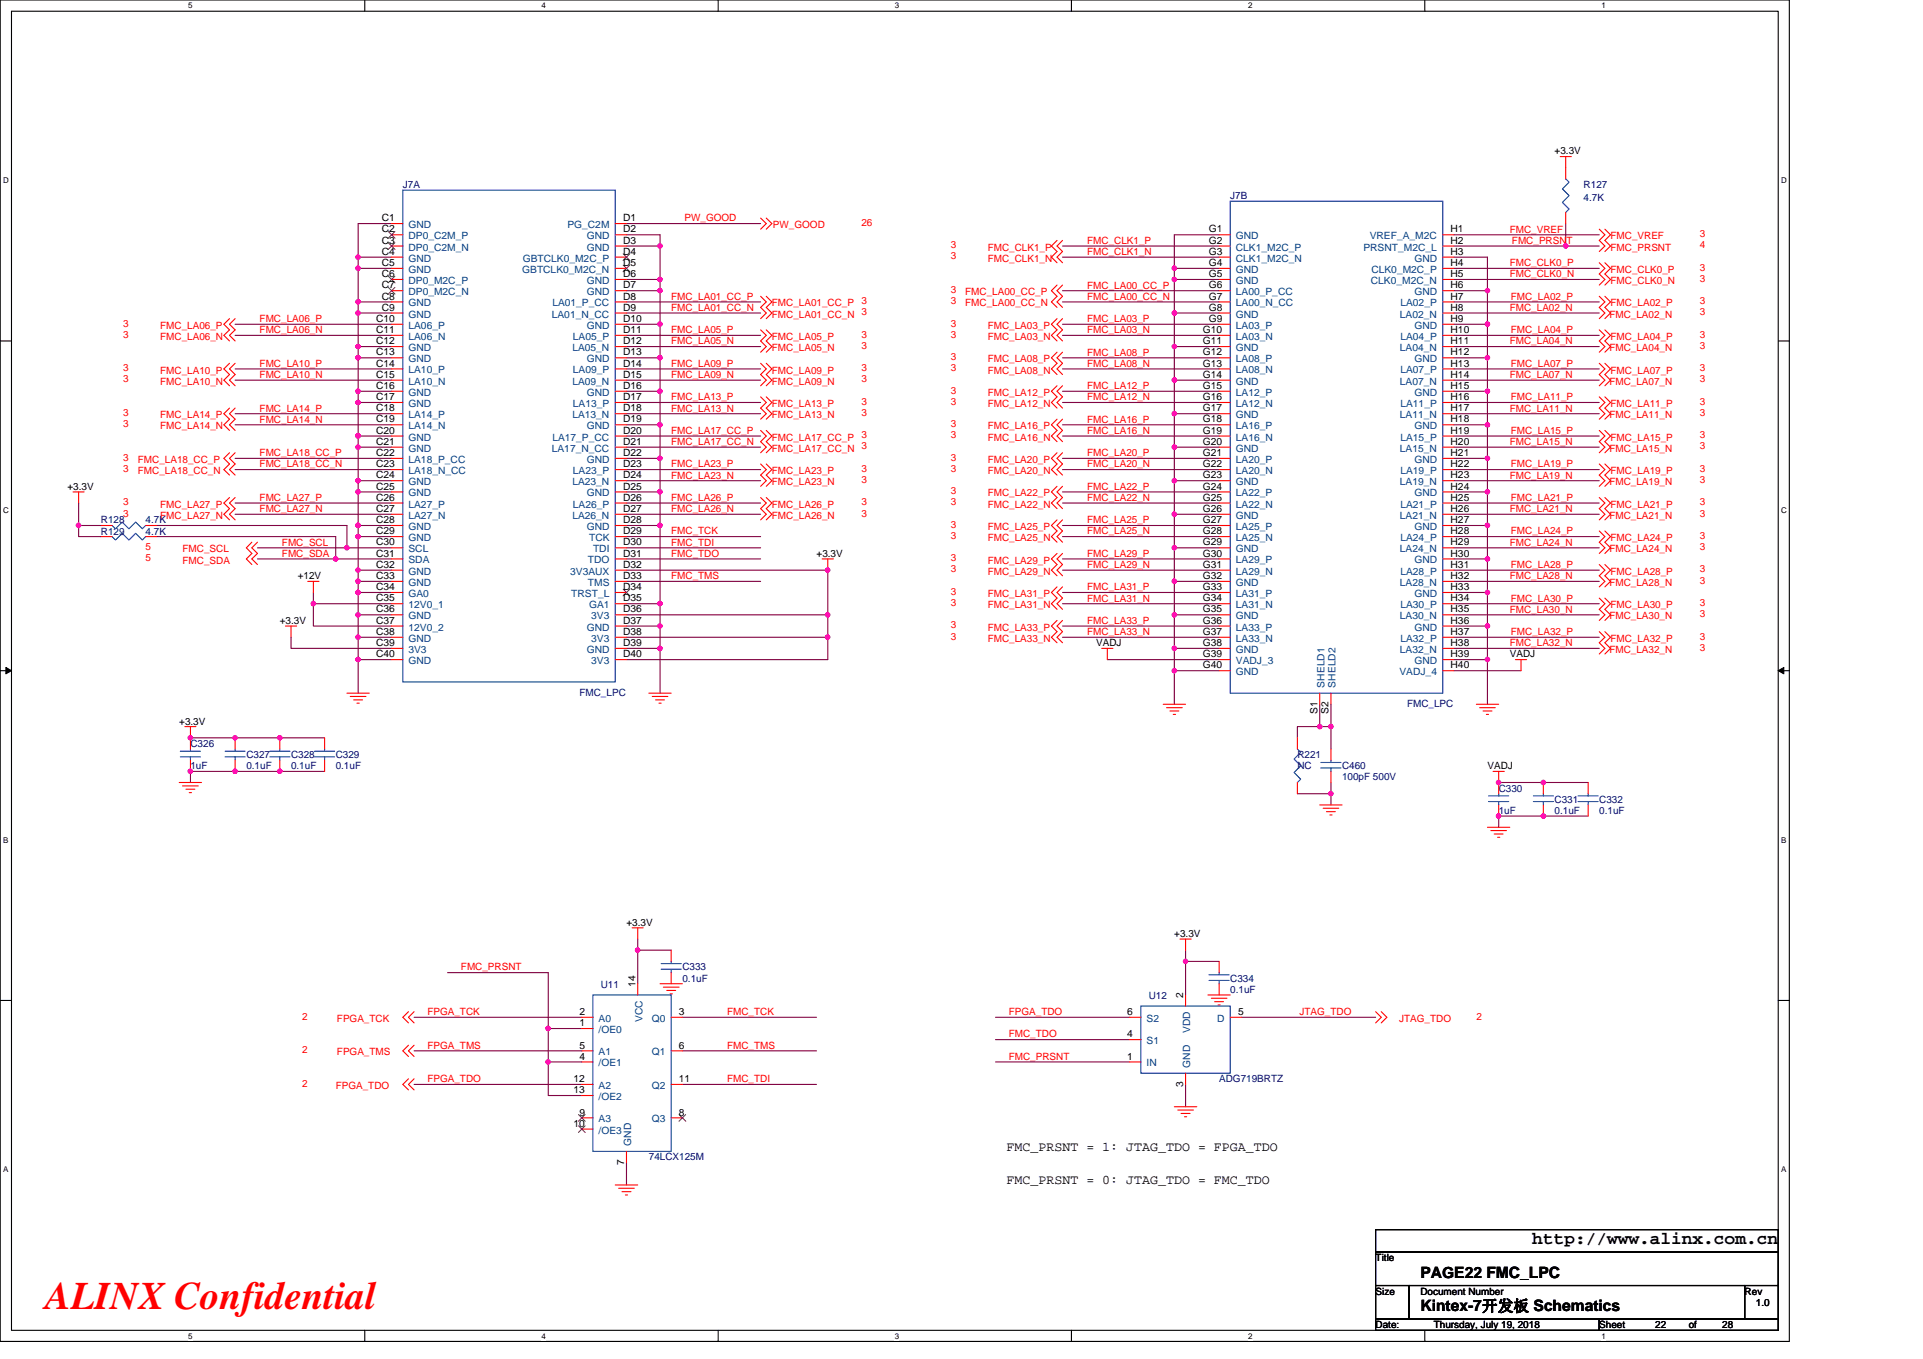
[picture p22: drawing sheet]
<svg xmlns="http://www.w3.org/2000/svg" width="297mm" height="210mm" viewBox="0 0 297 210" stroke-linecap="round" stroke-linejoin="round" font-family="sans-serif">
<defs><g id="words">
<text font-size="6" fill="#f00" x="7" y="202.3">ALINX Confidential</text>
<text font-size="2.8" x="236.7" y="192.3">http://www.alinx.com.cn</text>
<g font-size="2.4">
<text x="219.4" y="197.4">PAGE22 FMC_LPC</text>
<text x="219.4" y="202.6">Kintex-7开发板 Schematics</text>
</g>
<g font-size="2.1">
<text x="155.5" y="177.8">FMC_PRSNT = 1: JTAG_TDO = FPGA_TDO</text>
<text x="155.5" y="183">FMC_PRSNT = 0: JTAG_TDO = FMC_TDO</text>
</g>
<g font-size="1.5">
<text x="240.1" y="23.9">+3.3V</text>
<text x="59" y="35.9">C2</text>
<text x="59" y="34.2">C1</text>
<text x="96.2" y="35.9">D2</text>
<text x="96.2" y="34.2">D1</text>
<text x="186.7" y="35.9">G1</text>
<text x="224.1" y="35.9">H1</text>
<text x="59" y="37.7">C3</text>
<text x="59" y="39.4">C4</text>
<text x="59" y="41.1">C5</text>
<text x="96.2" y="37.7">D3</text>
<text x="96.2" y="41.1">D5</text>
<text x="96.2" y="39.4">D4</text>
<text x="186.7" y="37.7">G2</text>
<text x="186.7" y="39.4">G3</text>
<text x="186.7" y="41.1">G4</text>
<text x="224.1" y="39.4">H3</text>
<text x="224.1" y="41.1">H4</text>
<text x="224.1" y="37.7">H2</text>
<text x="59" y="42.8">C6</text>
<text x="59" y="44.6">C7</text>
<text x="59" y="46.3">C8</text>
<text x="96.2" y="42.8">D6</text>
<text x="96.2" y="44.6">D7</text>
<text x="96.2" y="46.3">D8</text>
<text x="186.7" y="42.8">G5</text>
<text x="186.7" y="44.6">G6</text>
<text x="186.7" y="46.3">G7</text>
<text x="224.1" y="42.8">H5</text>
<text x="224.1" y="44.6">H6</text>
<text x="224.1" y="46.3">H7</text>
<text x="58.1" y="49.7">C10</text>
<text x="58.1" y="51.5">C11</text>
<text x="58.1" y="53.2">C12</text>
<text x="59" y="48">C9</text>
<text x="96.2" y="49.7">D10</text>
<text x="96.2" y="53.2">D12</text>
<text x="96.2" y="51.5">D11</text>
<text x="96.2" y="48">D9</text>
<text x="185.8" y="51.5">G10</text>
<text x="185.8" y="53.2">G11</text>
<text x="186.7" y="48">G8</text>
<text x="186.7" y="49.7">G9</text>
<text x="224.1" y="48">H8</text>
<text x="224.1" y="49.7">H9</text>
<text x="224.1" y="51.5">H10</text>
<text x="224.1" y="53.2">H11</text>
<text x="58.1" y="56.6">C14</text>
<text x="58.1" y="58.4">C15</text>
<text x="58.1" y="54.9">C13</text>
<text x="96.2" y="54.9">D13</text>
<text x="96.2" y="58.4">D15</text>
<text x="96.2" y="56.6">D14</text>
<text x="185.8" y="54.9">G12</text>
<text x="185.8" y="56.6">G13</text>
<text x="185.8" y="58.4">G14</text>
<text x="224.1" y="54.9">H12</text>
<text x="224.1" y="56.6">H13</text>
<text x="224.1" y="58.4">H14</text>
<text x="58.1" y="63.6">C18</text>
<text x="58.1" y="65.3">C19</text>
<text x="58.1" y="60.1">C16</text>
<text x="58.1" y="61.8">C17</text>
<text x="96.2" y="60.1">D16</text>
<text x="96.2" y="63.6">D18</text>
<text x="96.2" y="65.3">D19</text>
<text x="96.2" y="61.8">D17</text>
<text x="185.8" y="60.1">G15</text>
<text x="185.8" y="61.8">G16</text>
<text x="185.8" y="63.6">G17</text>
<text x="185.8" y="65.3">G18</text>
<text x="224.1" y="60.1">H15</text>
<text x="224.1" y="61.8">H16</text>
<text x="224.1" y="63.6">H17</text>
<text x="224.1" y="65.3">H18</text>
<text x="58.1" y="70.5">C22</text>
<text x="58.1" y="67">C20</text>
<text x="58.1" y="68.7">C21</text>
<text x="96.2" y="70.5">D22</text>
<text x="96.2" y="68.7">D21</text>
<text x="96.2" y="67">D20</text>
<text x="185.8" y="67">G19</text>
<text x="185.8" y="68.7">G20</text>
<text x="185.8" y="70.5">G21</text>
<text x="224.1" y="67">H19</text>
<text x="224.1" y="68.7">H20</text>
<text x="224.1" y="70.5">H21</text>
<text x="10.4" y="75.7">+3.3V</text>
<text x="58.1" y="72.2">C23</text>
<text x="58.1" y="77.4">C26</text>
<text x="58.1" y="73.9">C24</text>
<text x="58.1" y="75.6">C25</text>
<text x="96.2" y="73.9">D24</text>
<text x="96.2" y="75.6">D25</text>
<text x="96.2" y="72.2">D23</text>
<text x="96.2" y="77.4">D26</text>
<text x="185.8" y="72.2">G22</text>
<text x="185.8" y="73.9">G23</text>
<text x="185.8" y="75.6">G24</text>
<text x="185.8" y="77.4">G25</text>
<text x="224.1" y="72.2">H22</text>
<text x="224.1" y="73.9">H23</text>
<text x="224.1" y="75.6">H24</text>
<text x="224.1" y="77.4">H25</text>
<text x="58.1" y="79.1">C27</text>
<text x="58.1" y="80.8">C28</text>
<text x="58.1" y="82.6">C29</text>
<text x="96.2" y="79.1">D27</text>
<text x="96.2" y="80.8">D28</text>
<text x="96.2" y="82.6">D29</text>
<text x="185.8" y="79.1">G26</text>
<text x="185.8" y="80.8">G27</text>
<text x="185.8" y="82.6">G28</text>
<text x="224.1" y="79.1">H26</text>
<text x="224.1" y="80.8">H27</text>
<text x="224.1" y="82.6">H28</text>
<text x="46" y="89.5">+12V</text>
<text x="58.1" y="84.3">C30</text>
<text x="58.1" y="86">C31</text>
<text x="58.1" y="87.7">C32</text>
<text x="58.1" y="89.5">C33</text>
<text x="96.2" y="87.7">D32</text>
<text x="96.2" y="86">D31</text>
<text x="96.2" y="89.5">D33</text>
<text x="96.2" y="84.3">D30</text>
<text x="126.1" y="86">+3.3V</text>
<text x="185.8" y="84.3">G29</text>
<text x="185.8" y="86">G30</text>
<text x="185.8" y="87.7">G31</text>
<text x="185.8" y="89.5">G32</text>
<text x="224.1" y="84.3">H29</text>
<text x="224.1" y="86">H30</text>
<text x="224.1" y="87.7">H31</text>
<text x="224.1" y="89.5">H32</text>
<text x="58.1" y="91.2">C34</text>
<text x="58.1" y="92.9">C35</text>
<text x="58.1" y="94.6">C36</text>
<text x="96.2" y="91.2">D34</text>
<text x="96.2" y="92.9">D35</text>
<text x="96.2" y="94.6">D36</text>
<text x="185.8" y="91.2">G33</text>
<text x="185.8" y="92.9">G34</text>
<text x="185.8" y="94.6">G35</text>
<text x="224.1" y="91.2">H33</text>
<text x="224.1" y="92.9">H34</text>
<text x="224.1" y="94.6">H35</text>
<text x="43.2" y="96.4">+3.3V</text>
<text x="58.1" y="96.4">C37</text>
<text x="58.1" y="99.8">C39</text>
<text x="58.1" y="98.1">C38</text>
<text x="58.1" y="101.6">C40</text>
<text x="96.2" y="96.4">D37</text>
<text x="96.2" y="99.8">D39</text>
<text x="96.2" y="98.1">D38</text>
<text x="96.2" y="101.6">D40</text>
<text x="169.3" y="99.9">VADJ</text>
<text x="185.8" y="96.4">G36</text>
<text x="185.8" y="98.1">G37</text>
<text x="185.8" y="99.8">G38</text>
<text x="185.8" y="101.6">G39</text>
<text x="224.1" y="96.4">H36</text>
<text x="224.1" y="98.1">H37</text>
<text x="224.1" y="99.8">H38</text>
<text x="224.1" y="101.6">H39</text>
<text x="233.2" y="101.6">VADJ</text>
<text x="185.8" y="103.3">G40</text>
<text x="224.1" y="103.3">H40</text>
<text x="27.7" y="112">+3.3V</text>
<text x="203.5" y="110.3" transform="rotate(-90 203.5 110.3)">S1</text>
<text x="205.2" y="110.3" transform="rotate(-90 205.2 110.3)">S2</text>
<text x="229.8" y="118.9">VADJ</text>
<text x="96.8" y="143">+3.3V</text>
<text x="181.4" y="144.8">+3.3V</text>
<text x="98.1" y="152.5" transform="rotate(-90 98.1 152.5)">14</text>
<text x="182.8" y="154.2" transform="rotate(-90 182.8 154.2)">2</text>
<text x="89.5" y="156.8">2</text>
<text x="89.5" y="158.6">1</text>
<text x="104.9" y="156.8">3</text>
<text x="174.1" y="156.8">6</text>
<text x="174.1" y="160.3">4</text>
<text x="191.2" y="156.8">5</text>
<text x="88.6" y="167.2">12</text>
<text x="89.5" y="162">5</text>
<text x="89.5" y="163.7">4</text>
<text x="104.9" y="162">6</text>
<text x="104.9" y="167.2">11</text>
<text x="174.1" y="163.7">1</text>
<text x="182.8" y="167.9" transform="rotate(-90 182.8 167.9)">3</text>
<text x="88.6" y="168.9">13</text>
<text x="89.5" y="172.4">9</text>
<text x="104.9" y="172.4">8</text>
<text x="88.6" y="174.1">10</text>
<text x="96.4" y="180" transform="rotate(-90 96.4 180)">7</text>
<text x="212.5" y="194.9">Title</text>
<text x="212.5" y="200">Size</text>
<text x="219.4" y="200">Document Number</text>
<text x="269.5" y="200">Rev</text>
<text x="271.2" y="201.8">1.0</text>
<text x="212.5" y="205.2">Date:</text>
<text x="221.5" y="205.2">Thursday, July 19, 2018</text>
<text x="247" y="205.2">Sheet</text>
<text x="255.7" y="205.2">22</text>
<text x="260.9" y="205.2">of</text>
<text x="266" y="205.2">28</text>
</g>
<g font-size="1.5" fill="#000080">
<text x="62.2" y="29">J7A</text>
<text x="244.6" y="29">R127</text>
<text x="190" y="30.8">J7B</text>
<text x="244.6" y="31.1">4.7K</text>
<text x="15.6" y="82.6">R129</text>
<text x="15.6" y="80.9">R128</text>
<text x="22.5" y="82.6">4.7K</text>
<text x="22.5" y="80.9">4.7K</text>
<text x="89.5" y="107.5">FMC_LPC</text>
<text x="217.3" y="109.2">FMC_LPC</text>
<text x="29.4" y="115.4">C326</text>
<text x="29.4" y="118.9">1uF</text>
<text x="38.1" y="117.1">C327</text>
<text x="38.1" y="118.9">0.1uF</text>
<text x="45" y="117.1">C328</text>
<text x="45" y="118.9">0.1uF</text>
<text x="51.9" y="117.1">C329</text>
<text x="51.9" y="118.9">0.1uF</text>
<text x="200.4" y="117.1">R221</text>
<text x="200.4" y="118.9">NC</text>
<text x="207.3" y="118.9">C460</text>
<text x="207.3" y="120.6">100pF 500V</text>
<text x="231.5" y="122.3">C330</text>
<text x="231.5" y="125.8">1uF</text>
<text x="240.1" y="124">C331</text>
<text x="240.1" y="125.8">0.1uF</text>
<text x="247" y="124">C332</text>
<text x="247" y="125.8">0.1uF</text>
<text x="105.4" y="149.9">C333</text>
<text x="92.8" y="152.7">U11</text>
<text x="105.4" y="151.7">0.1uF</text>
<text x="177.4" y="154.4">U12</text>
<text x="190" y="151.7">C334</text>
<text x="190" y="153.4">0.1uF</text>
<text x="188.3" y="167.2">ADG719BRTZ</text>
<text x="100.2" y="179.3">74LCX125M</text>
</g>
<g font-size="1.5" fill="#004080">
<text x="63.1" y="35.2">GND</text>
<text x="87.6" y="35.2">PG_C2M</text>
<text x="63.1" y="37">DP0_C2M_P</text>
<text x="63.1" y="38.7">DP0_C2M_N</text>
<text x="63.1" y="40.4">GND</text>
<text x="80.7" y="40.4">GBTCLK0_M2C_P</text>
<text x="90.7" y="37">GND</text>
<text x="90.7" y="38.7">GND</text>
<text x="190.9" y="37">GND</text>
<text x="190.9" y="38.7">CLK1_M2C_P</text>
<text x="190.9" y="40.4">CLK1_M2C_N</text>
<text x="210.6" y="38.7">PRSNT_M2C_L</text>
<text x="211.6" y="37">VREF_A_M2C</text>
<text x="218.5" y="40.4">GND</text>
<text x="63.1" y="43.9">DP0_M2C_P</text>
<text x="63.1" y="45.6">DP0_M2C_N</text>
<text x="63.1" y="42.2">GND</text>
<text x="63.1" y="47.3">GND</text>
<text x="80.7" y="42.2">GBTCLK0_M2C_N</text>
<text x="85.3" y="47.3">LA01_P_CC</text>
<text x="90.7" y="43.9">GND</text>
<text x="90.7" y="45.6">GND</text>
<text x="190.9" y="42.2">GND</text>
<text x="190.9" y="43.9">GND</text>
<text x="190.9" y="45.6">LA00_P_CC</text>
<text x="190.9" y="47.3">LA00_N_CC</text>
<text x="211.7" y="43.9">CLK0_M2C_N</text>
<text x="211.8" y="42.2">CLK0_M2C_P</text>
<text x="216.3" y="47.3">LA02_P</text>
<text x="218.5" y="45.6">GND</text>
<text x="63.1" y="50.8">LA06_P</text>
<text x="63.1" y="52.5">LA06_N</text>
<text x="63.1" y="49.1">GND</text>
<text x="85.2" y="49.1">LA01_N_CC</text>
<text x="88.5" y="52.5">LA05_P</text>
<text x="90.7" y="50.8">GND</text>
<text x="190.9" y="49.1">GND</text>
<text x="190.9" y="50.8">LA03_P</text>
<text x="190.9" y="52.5">LA03_N</text>
<text x="216.2" y="49.1">LA02_N</text>
<text x="216.3" y="52.5">LA04_P</text>
<text x="218.5" y="50.8">GND</text>
<text x="63.1" y="57.7">LA10_P</text>
<text x="63.1" y="59.4">LA10_N</text>
<text x="63.1" y="54.3">GND</text>
<text x="63.1" y="56">GND</text>
<text x="88.4" y="54.3">LA05_N</text>
<text x="88.4" y="59.4">LA09_N</text>
<text x="88.5" y="57.7">LA09_P</text>
<text x="90.7" y="56">GND</text>
<text x="190.9" y="54.3">GND</text>
<text x="190.9" y="56">LA08_P</text>
<text x="190.9" y="57.7">LA08_N</text>
<text x="190.9" y="59.4">GND</text>
<text x="216.2" y="54.3">LA04_N</text>
<text x="216.2" y="59.4">LA07_N</text>
<text x="216.3" y="57.7">LA07_P</text>
<text x="218.5" y="56">GND</text>
<text x="63.1" y="64.6">LA14_P</text>
<text x="63.1" y="61.2">GND</text>
<text x="63.1" y="62.9">GND</text>
<text x="88.4" y="64.6">LA13_N</text>
<text x="88.5" y="62.9">LA13_P</text>
<text x="90.7" y="61.2">GND</text>
<text x="190.9" y="61.2">LA12_P</text>
<text x="190.9" y="62.9">LA12_N</text>
<text x="190.9" y="64.6">GND</text>
<text x="216.2" y="64.6">LA11_N</text>
<text x="216.3" y="62.9">LA11_P</text>
<text x="218.5" y="61.2">GND</text>
<text x="63.1" y="66.3">LA14_N</text>
<text x="63.1" y="71.5">LA18_P_CC</text>
<text x="63.1" y="68.1">GND</text>
<text x="63.1" y="69.8">GND</text>
<text x="85.2" y="69.8">LA17_N_CC</text>
<text x="85.3" y="68.1">LA17_P_CC</text>
<text x="90.7" y="66.3">GND</text>
<text x="90.7" y="71.5">GND</text>
<text x="190.9" y="66.3">LA16_P</text>
<text x="190.9" y="68.1">LA16_N</text>
<text x="190.9" y="69.8">GND</text>
<text x="190.9" y="71.5">LA20_P</text>
<text x="216.2" y="69.8">LA15_N</text>
<text x="216.3" y="68.1">LA15_P</text>
<text x="218.5" y="66.3">GND</text>
<text x="218.5" y="71.5">GND</text>
<text x="63.1" y="73.3">LA18_N_CC</text>
<text x="63.1" y="75">GND</text>
<text x="63.1" y="76.7">GND</text>
<text x="88.4" y="75">LA23_N</text>
<text x="88.5" y="73.3">LA23_P</text>
<text x="90.7" y="76.7">GND</text>
<text x="190.9" y="73.3">LA20_N</text>
<text x="190.9" y="75">GND</text>
<text x="190.9" y="76.7">LA22_P</text>
<text x="216.2" y="75">LA19_N</text>
<text x="216.3" y="73.3">LA19_P</text>
<text x="218.5" y="76.7">GND</text>
<text x="63.1" y="78.4">LA27_P</text>
<text x="63.1" y="80.2">LA27_N</text>
<text x="63.1" y="81.9">GND</text>
<text x="63.1" y="83.6">GND</text>
<text x="88.4" y="80.2">LA26_N</text>
<text x="88.5" y="78.4">LA26_P</text>
<text x="90.7" y="81.9">GND</text>
<text x="91" y="83.6">TCK</text>
<text x="190.9" y="78.4">LA22_N</text>
<text x="190.9" y="80.2">GND</text>
<text x="190.9" y="81.9">LA25_P</text>
<text x="190.9" y="83.6">LA25_N</text>
<text x="216.2" y="80.2">LA21_N</text>
<text x="216.3" y="78.4">LA21_P</text>
<text x="216.3" y="83.6">LA24_P</text>
<text x="218.5" y="81.9">GND</text>
<text x="63.1" y="85.3">SCL</text>
<text x="63.1" y="87.1">SDA</text>
<text x="63.1" y="88.8">GND</text>
<text x="88.1" y="88.8">3V3AUX</text>
<text x="90.8" y="87.1">TDO</text>
<text x="91.6" y="85.3">TDI</text>
<text x="190.9" y="85.3">GND</text>
<text x="190.9" y="87.1">LA29_P</text>
<text x="190.9" y="88.8">LA29_N</text>
<text x="216.2" y="85.3">LA24_N</text>
<text x="216.3" y="88.8">LA28_P</text>
<text x="218.5" y="87.1">GND</text>
<text x="63.1" y="92.2">GA0</text>
<text x="63.1" y="94">12V0_1</text>
<text x="63.1" y="90.5">GND</text>
<text x="63.1" y="95.7">GND</text>
<text x="88.2" y="92.2">TRST_L</text>
<text x="90.8" y="90.5">TMS</text>
<text x="91" y="94">GA1</text>
<text x="91.3" y="95.7">3V3</text>
<text x="190.9" y="90.5">GND</text>
<text x="190.9" y="92.2">LA31_P</text>
<text x="190.9" y="94">LA31_N</text>
<text x="190.9" y="95.7">GND</text>
<text x="216.2" y="90.5">LA28_N</text>
<text x="216.2" y="95.7">LA30_N</text>
<text x="216.3" y="94">LA30_P</text>
<text x="218.5" y="92.2">GND</text>
<text x="63.1" y="97.4">12V0_2</text>
<text x="63.1" y="100.9">3V3</text>
<text x="63.1" y="99.2">GND</text>
<text x="90.7" y="97.4">GND</text>
<text x="90.7" y="100.9">GND</text>
<text x="91.3" y="99.2">3V3</text>
<text x="190.9" y="97.4">LA33_P</text>
<text x="190.9" y="99.2">LA33_N</text>
<text x="190.9" y="100.9">GND</text>
<text x="216.2" y="100.9">LA32_N</text>
<text x="216.3" y="99.2">LA32_P</text>
<text x="218.5" y="97.4">GND</text>
<text x="63.1" y="102.6">GND</text>
<text x="91.3" y="102.6">3V3</text>
<text x="190.9" y="102.6">VADJ_3</text>
<text x="190.9" y="104.3">GND</text>
<text x="204.6" y="106.2" transform="rotate(-90 204.6 106.2)">SHELD1</text>
<text x="206.3" y="106.2" transform="rotate(-90 206.3 106.2)">SHELD2</text>
<text x="216.2" y="104.3">VADJ_4</text>
<text x="218.5" y="102.6">GND</text>
<text x="92.5" y="157.9">A0</text>
<text x="92.5" y="159.6">/OE0</text>
<text x="99.2" y="157.9" transform="rotate(-90 99.2 157.9)">VCC</text>
<text x="100.7" y="157.9">Q0</text>
<text x="177.1" y="157.9">S2</text>
<text x="177.1" y="161.3">S1</text>
<text x="183.9" y="159.7" transform="rotate(-90 183.9 159.7)">VDD</text>
<text x="188" y="157.9">D</text>
<text x="92.5" y="163.1">A1</text>
<text x="92.5" y="164.8">/OE1</text>
<text x="100.7" y="163.1">Q1</text>
<text x="177.1" y="164.8">IN</text>
<text x="183.9" y="165" transform="rotate(-90 183.9 165)">GND</text>
<text x="92.5" y="168.3">A2</text>
<text x="92.5" y="170">/OE2</text>
<text x="92.5" y="173.4">A3</text>
<text x="100.7" y="168.3">Q2</text>
<text x="100.7" y="173.4">Q3</text>
<text x="92.5" y="175.2">/OE3</text>
<text x="97.5" y="177" transform="rotate(-90 97.5 177)">GND</text>
</g>
<g font-size="1.5" fill="#f00">
<text x="105.7" y="34.2">PW_GOOD</text>
<text x="119.4" y="35.3">PW_GOOD</text>
<text x="133.1" y="34.9">26</text>
<text x="233.2" y="35.9">FMC_VREF</text>
<text x="146.9" y="38.4">3</text>
<text x="146.9" y="40.1">3</text>
<text x="152.6" y="38.7">FMC_CLK1_P</text>
<text x="152.6" y="40.4">FMC_CLK1_N</text>
<text x="167.9" y="37.7">FMC_CLK1_P</text>
<text x="167.9" y="39.4">FMC_CLK1_N</text>
<text x="233.2" y="41.1">FMC_CLK0_P</text>
<text x="233.5" y="37.7">FMC_PRSNT</text>
<text x="248.8" y="38.7">FMC_PRSNT</text>
<text x="248.8" y="37">FMC_VREF</text>
<text x="262.6" y="41.8">3</text>
<text x="262.6" y="38.4">4</text>
<text x="262.6" y="36.6">3</text>
<text x="103.7" y="46.3">FMC_LA01_CC_P</text>
<text x="119.2" y="47.3">FMC_LA01_CC_P</text>
<text x="133.1" y="47">3</text>
<text x="146.9" y="45.3">3</text>
<text x="146.9" y="47">3</text>
<text x="149.1" y="45.6">FMC_LA00_CC_P</text>
<text x="149.1" y="47.3">FMC_LA00_CC_N</text>
<text x="167.9" y="44.6">FMC_LA00_CC_P</text>
<text x="167.9" y="46.3">FMC_LA00_CC_N</text>
<text x="233.2" y="42.8">FMC_CLK0_N</text>
<text x="233.4" y="46.3">FMC_LA02_P</text>
<text x="248.8" y="42.2">FMC_CLK0_P</text>
<text x="248.8" y="43.9">FMC_CLK0_N</text>
<text x="248.8" y="47.3">FMC_LA02_P</text>
<text x="262.6" y="43.5">3</text>
<text x="262.6" y="47">3</text>
<text x="19" y="50.5">3</text>
<text x="19" y="52.2">3</text>
<text x="24.7" y="50.8">FMC_LA06_P</text>
<text x="24.7" y="52.5">FMC_LA06_N</text>
<text x="40.1" y="49.8">FMC_LA06_P</text>
<text x="40.1" y="51.5">FMC_LA06_N</text>
<text x="103.7" y="48">FMC_LA01_CC_N</text>
<text x="103.7" y="51.5">FMC_LA05_P</text>
<text x="103.7" y="53.2">FMC_LA05_N</text>
<text x="119.2" y="49.1">FMC_LA01_CC_N 3</text>
<text x="119.2" y="52.5">FMC_LA05_P</text>
<text x="133.1" y="52.2">3</text>
<text x="133.1" y="53.9">3</text>
<text x="146.9" y="50.5">3</text>
<text x="146.9" y="52.2">3</text>
<text x="152.6" y="50.8">FMC_LA03_P</text>
<text x="152.6" y="52.5">FMC_LA03_N</text>
<text x="167.9" y="49.8">FMC_LA03_P</text>
<text x="167.9" y="51.5">FMC_LA03_N</text>
<text x="233.2" y="48">FMC_LA02_N</text>
<text x="233.2" y="53.2">FMC_LA04_N</text>
<text x="233.4" y="51.5">FMC_LA04_P</text>
<text x="248.6" y="49.1">FMC_LA02_N</text>
<text x="248.8" y="52.5">FMC_LA04_P</text>
<text x="262.6" y="48.7">3</text>
<text x="262.6" y="53.9">3</text>
<text x="262.6" y="52.2">3</text>
<text x="19" y="57.4">3</text>
<text x="19" y="59.1">3</text>
<text x="24.7" y="57.7">FMC_LA10_P</text>
<text x="24.7" y="59.4">FMC_LA10_N</text>
<text x="40.1" y="56.7">FMC_LA10_P</text>
<text x="40.1" y="58.4">FMC_LA10_N</text>
<text x="103.7" y="56.7">FMC_LA09_P</text>
<text x="103.7" y="58.4">FMC_LA09_N</text>
<text x="119.2" y="54.3">FMC_LA05_N</text>
<text x="119.2" y="57.7">FMC_LA09_P</text>
<text x="119.2" y="59.4">FMC_LA09_N</text>
<text x="133.1" y="57.4">3</text>
<text x="133.1" y="59.1">3</text>
<text x="146.9" y="55.6">3</text>
<text x="146.9" y="57.4">3</text>
<text x="152.6" y="56">FMC_LA08_P</text>
<text x="152.6" y="57.7">FMC_LA08_N</text>
<text x="167.9" y="54.9">FMC_LA08_P</text>
<text x="167.9" y="56.7">FMC_LA08_N</text>
<text x="233.2" y="58.4">FMC_LA07_N</text>
<text x="233.4" y="56.7">FMC_LA07_P</text>
<text x="248.6" y="54.3">FMC_LA04_N</text>
<text x="248.6" y="59.4">FMC_LA07_N</text>
<text x="248.8" y="57.7">FMC_LA07_P</text>
<text x="262.6" y="59.1">3</text>
<text x="262.6" y="57.4">3</text>
<text x="19" y="64.3">3</text>
<text x="19" y="66">3</text>
<text x="24.7" y="64.6">FMC_LA14_P</text>
<text x="40.1" y="63.6">FMC_LA14_P</text>
<text x="40.1" y="65.3">FMC_LA14_N</text>
<text x="103.7" y="61.8">FMC_LA13_P</text>
<text x="103.7" y="63.6">FMC_LA13_N</text>
<text x="119.2" y="62.9">FMC_LA13_P</text>
<text x="119.2" y="64.6">FMC_LA13_N</text>
<text x="133.1" y="62.5">3</text>
<text x="133.1" y="64.3">3</text>
<text x="146.9" y="60.8">3</text>
<text x="146.9" y="62.5">3</text>
<text x="146.9" y="66">3</text>
<text x="152.6" y="61.2">FMC_LA12_P</text>
<text x="152.6" y="62.9">FMC_LA12_N</text>
<text x="167.9" y="60.1">FMC_LA12_P</text>
<text x="167.9" y="61.8">FMC_LA12_N</text>
<text x="167.9" y="65.3">FMC_LA16_P</text>
<text x="233.2" y="63.6">FMC_LA11_N</text>
<text x="233.4" y="61.8">FMC_LA11_P</text>
<text x="248.6" y="64.6">FMC_LA11_N</text>
<text x="248.8" y="62.9">FMC_LA11_P</text>
<text x="262.6" y="64.3">3</text>
<text x="262.6" y="62.5">3</text>
<text x="19" y="71.2">3</text>
<text x="21.3" y="71.5">FMC_LA18_CC_P</text>
<text x="24.7" y="66.4">FMC_LA14_N</text>
<text x="40.1" y="70.5">FMC_LA18_CC_P</text>
<text x="103.7" y="68.7">FMC_LA17_CC_N</text>
<text x="103.7" y="67">FMC_LA17_CC_P</text>
<text x="119.2" y="68.1">FMC_LA17_CC_P</text>
<text x="119.2" y="69.8">FMC_LA17_CC_N 3</text>
<text x="133.1" y="67.7">3</text>
<text x="146.9" y="67.7">3</text>
<text x="146.9" y="71.2">3</text>
<text x="152.6" y="66.4">FMC_LA16_P</text>
<text x="152.6" y="68.1">FMC_LA16_N</text>
<text x="152.6" y="71.5">FMC_LA20_P</text>
<text x="167.9" y="67">FMC_LA16_N</text>
<text x="167.9" y="70.5">FMC_LA20_P</text>
<text x="233.2" y="68.7">FMC_LA15_N</text>
<text x="233.4" y="67">FMC_LA15_P</text>
<text x="248.6" y="69.8">FMC_LA15_N</text>
<text x="248.8" y="68.1">FMC_LA15_P</text>
<text x="262.6" y="69.4">3</text>
<text x="262.6" y="67.7">3</text>
<text x="19" y="72.9">3</text>
<text x="21.3" y="73.3">FMC_LA18_CC_N</text>
<text x="40.1" y="72.2">FMC_LA18_CC_N</text>
<text x="40.1" y="77.4">FMC_LA27_P</text>
<text x="103.7" y="72.2">FMC_LA23_P</text>
<text x="103.7" y="73.9">FMC_LA23_N</text>
<text x="103.7" y="77.4">FMC_LA26_P</text>
<text x="119.2" y="73.3">FMC_LA23_P</text>
<text x="119.2" y="75">FMC_LA23_N</text>
<text x="133.1" y="72.9">3</text>
<text x="133.1" y="74.6">3</text>
<text x="146.9" y="72.9">3</text>
<text x="146.9" y="76.4">3</text>
<text x="152.6" y="73.3">FMC_LA20_N</text>
<text x="152.6" y="76.7">FMC_LA22_P</text>
<text x="167.9" y="72.2">FMC_LA20_N</text>
<text x="167.9" y="75.7">FMC_LA22_P</text>
<text x="167.9" y="77.4">FMC_LA22_N</text>
<text x="233.2" y="73.9">FMC_LA19_N</text>
<text x="233.4" y="72.2">FMC_LA19_P</text>
<text x="233.4" y="77.4">FMC_LA21_P</text>
<text x="248.6" y="75">FMC_LA19_N</text>
<text x="248.8" y="73.3">FMC_LA19_P</text>
<text x="262.6" y="74.6">3</text>
<text x="262.6" y="72.9">3</text>
<text x="19" y="78.1">3</text>
<text x="19" y="79.8">3</text>
<text x="24.7" y="78.4">FMC_LA27_P</text>
<text x="24.7" y="80.2">FMC_LA27_N</text>
<text x="40.1" y="79.1">FMC_LA27_N</text>
<text x="103.7" y="79.1">FMC_LA26_N</text>
<text x="103.7" y="82.6">FMC_TCK</text>
<text x="119.2" y="78.4">FMC_LA26_P</text>
<text x="119.2" y="80.2">FMC_LA26_N</text>
<text x="133.1" y="78.1">3</text>
<text x="133.1" y="79.8">3</text>
<text x="146.9" y="78.1">3</text>
<text x="146.9" y="81.6">3</text>
<text x="146.9" y="83.3">3</text>
<text x="152.6" y="78.4">FMC_LA22_N</text>
<text x="152.6" y="81.9">FMC_LA25_P</text>
<text x="152.6" y="83.6">FMC_LA25_N</text>
<text x="167.9" y="80.9">FMC_LA25_P</text>
<text x="167.9" y="82.6">FMC_LA25_N</text>
<text x="233.2" y="79.1">FMC_LA21_N</text>
<text x="233.4" y="82.6">FMC_LA24_P</text>
<text x="248.6" y="80.2">FMC_LA21_N</text>
<text x="248.8" y="78.4">FMC_LA21_P</text>
<text x="248.8" y="83.6">FMC_LA24_P</text>
<text x="262.6" y="79.8">3</text>
<text x="262.6" y="78.1">3</text>
<text x="262.6" y="83.3">3</text>
<text x="22.5" y="85">5</text>
<text x="22.5" y="86.7">5</text>
<text x="28.2" y="85.3">FMC_SCL</text>
<text x="28.2" y="87.1">FMC_SDA</text>
<text x="43.6" y="86">FMC_SDA</text>
<text x="43.6" y="84.3">FMC_SCL</text>
<text x="103.7" y="84.3">FMC_TDI</text>
<text x="103.7" y="86">FMC_TDO</text>
<text x="103.7" y="89.5">FMC_TMS</text>
<text x="146.9" y="86.7">3</text>
<text x="146.9" y="88.5">3</text>
<text x="152.6" y="87.1">FMC_LA29_P</text>
<text x="152.6" y="88.8">FMC_LA29_N</text>
<text x="167.9" y="86">FMC_LA29_P</text>
<text x="167.9" y="87.8">FMC_LA29_N</text>
<text x="233.2" y="84.3">FMC_LA24_N</text>
<text x="233.2" y="89.5">FMC_LA28_N</text>
<text x="233.4" y="87.8">FMC_LA28_P</text>
<text x="248.6" y="85.3">FMC_LA24_N</text>
<text x="248.8" y="88.8">FMC_LA28_P</text>
<text x="262.6" y="85">3</text>
<text x="262.6" y="88.5">3</text>
<text x="146.9" y="91.9">3</text>
<text x="146.9" y="93.6">3</text>
<text x="152.6" y="92.3">FMC_LA31_P</text>
<text x="152.6" y="94">FMC_LA31_N</text>
<text x="167.9" y="91.2">FMC_LA31_P</text>
<text x="167.9" y="92.9">FMC_LA31_N</text>
<text x="233.2" y="94.7">FMC_LA30_N</text>
<text x="233.4" y="92.9">FMC_LA30_P</text>
<text x="248.6" y="90.5">FMC_LA28_N</text>
<text x="248.6" y="95.7">FMC_LA30_N</text>
<text x="248.8" y="94">FMC_LA30_P</text>
<text x="262.6" y="90.2">3</text>
<text x="262.6" y="95.4">3</text>
<text x="262.6" y="93.6">3</text>
<text x="146.9" y="97.1">3</text>
<text x="146.9" y="98.8">3</text>
<text x="152.6" y="97.4">FMC_LA33_P</text>
<text x="152.6" y="99.2">FMC_LA33_N</text>
<text x="167.9" y="96.4">FMC_LA33_P</text>
<text x="167.9" y="98.1">FMC_LA33_N</text>
<text x="233.2" y="99.8">FMC_LA32_N</text>
<text x="233.4" y="98.1">FMC_LA32_P</text>
<text x="248.6" y="100.9">FMC_LA32_N</text>
<text x="248.8" y="99.2">FMC_LA32_P</text>
<text x="262.6" y="100.5">3</text>
<text x="262.6" y="98.8">3</text>
<text x="71.2" y="149.9">FMC_PRSNT</text>
<text x="46.7" y="157.5">2</text>
<text x="52" y="157.9">FPGA_TCK</text>
<text x="66" y="156.8">FPGA_TCK</text>
<text x="112.3" y="156.8">FMC_TCK</text>
<text x="155.8" y="156.8">FPGA_TDO</text>
<text x="155.8" y="160.3">FMC_TDO</text>
<text x="200.7" y="156.8">JTAG_TDO</text>
<text x="216.1" y="157.9">JTAG_TDO</text>
<text x="228" y="157.5">2</text>
<text x="46.7" y="167.9">2</text>
<text x="46.7" y="162.7">2</text>
<text x="52" y="163.1">FPGA_TMS</text>
<text x="66" y="162">FPGA_TMS</text>
<text x="66" y="167.2">FPGA_TDO</text>
<text x="112.3" y="167.2">FMC_TDI</text>
<text x="112.3" y="162">FMC_TMS</text>
<text x="155.8" y="163.7">FMC_PRSNT</text>
<text x="51.9" y="168.3">FPGA_TDO</text>
</g>
<g font-size="1.2">
<text x="29.1" y="1.3">5</text>
<text x="83.6" y="1.3">4</text>
<text x="138.2" y="1.3">3</text>
<text x="192.8" y="1.3">2</text>
<text x="247.4" y="1.3">1</text>
<text x=".5" y="28.3">D</text>
<text x="275.1" y="28.3">D</text>
<text x=".5" y="79.2">C</text>
<text x="275.1" y="79.2">C</text>
<text x=".5" y="130.2">B</text>
<text x="275.1" y="130.2">B</text>
<text x=".5" y="181.1">A</text>
<text x="275.1" y="181.1">A</text>
<text x="29.1" y="206.8">5</text>
<text x="83.6" y="206.8">4</text>
<text x="138.2" y="206.8">3</text>
<text x="192.8" y="206.8">2</text>
<text x="247.4" y="206.8">1</text>
</g>
</g></defs>
<path d="M0 0h276.4v207.3h-276.4zM1.8 1.7h272.9v203.8h-272.9z" fill="none" stroke="#000" stroke-width=".17"/>
<g fill="#fff">
<path d="M29.1 .2h.6v1.4h-.6z"/>
<path d="M29.1 205.7h.6v1.4h-.6z"/>
</g>
<path d="M56.3 0v1.7M56.3 205.5v1.8" fill="none" stroke="#000" stroke-width=".17"/>
<g fill="#fff">
<path d="M83.6 .2h.7v1.4h-.7z"/>
<path d="M83.6 205.7h.7v1.4h-.7z"/>
</g>
<path d="M110.9 0v1.7M110.9 205.5v1.8" fill="none" stroke="#000" stroke-width=".17"/>
<g fill="#fff">
<path d="M138.2 .2h.7v1.4h-.7z"/>
<path d="M138.2 205.7h.7v1.4h-.7z"/>
</g>
<path d="M165.5 0v1.7M165.5 205.5v1.8" fill="none" stroke="#000" stroke-width=".17"/>
<g fill="#fff">
<path d="M192.8 .2h.6v1.4h-.6z"/>
<path d="M192.8 205.7h.6v1.4h-.6z"/>
</g>
<path d="M220.1 0v1.7M220.1 205.5v1.8" fill="none" stroke="#000" stroke-width=".17"/>
<g fill="#fff">
<path d="M247.4 .2h.6v1.4h-.6z"/>
<path d="M247.4 205.7h.6v1.4h-.6z"/>
<path d="M.5 27.2h.8v1.4h-.8z"/>
<path d="M275.1 27.2h.9v1.4h-.9z"/>
<path d="M.5 78.1h.8v1.4h-.8z"/>
<path d="M275.1 78.1h.9v1.4h-.9z"/>
</g>
<path d="M0 52.7h1.8M274.7 52.7h1.7" fill="none" stroke="#000" stroke-width=".17"/>
<g fill="#fff">
<path d="M.5 129.1h.8v1.4h-.8z"/>
<path d="M275.1 129.1h.8v1.4h-.8z"/>
</g>
<path d="M0 103.6h1.8M274.7 103.6h1.7" fill="none" stroke="#000" stroke-width=".17"/>
<path d="M.9 103.1l.9 .5-.9 .5zM274.7 103.6l.8-.5v1z" fill="#000" stroke="#000" stroke-width=".15"/>
<g fill="#fff">
<path d="M.5 180h.8v1.4h-.8z"/>
<path d="M275.1 180h.8v1.4h-.8z"/>
</g>
<path d="M0 154.6h1.8M274.7 154.6h1.7M212.5 190h62.2v3.5h-62.2zM212.5 193.5h62.2v5.1h-62.2zM212.5 198.6h5.2v5.2h-5.2zM217.7 198.6h51.8v5.2h-51.8zM269.5 198.6h5.2v5.2h-5.2zM212.5 203.8h34.5v1.7h-34.5zM247 203.8h27.7v1.7h-27.7z" fill="none" stroke="#000" stroke-width=".17"/>
<g fill="none" stroke="#800040" stroke-width=".17">
<path d="M55.3 39.7h5.2M55.3 39.7v1.8M60.5 34.5h-5.2v5.2M96.8 36.3h5.2v1.7M96.8 38h5.2v5.2M96.8 34.5h20.7M164.1 38h24.2M164.1 39.7h24.2M188.3 36.3h-6.9v5.2h6.9M224.6 39.7h5.2v5.2M224.6 38h17.2M224.6 36.3h22.4"/>
<path d="M241.8 38h5.2M241.8 34.5v3.5M36.3 50.1h24.2M36.3 51.8h24.2M36.3 57h24.2M36.3 58.7h24.2M55.3 55.3h5.2M55.3 53.6h5.2M55.3 48.4h5.2M55.3 46.7h5.2M55.3 41.5h5.2M55.3 55.3v5.2"/>
<path d="M55.3 53.6v1.7M55.3 48.4v5.2M55.3 46.7v1.7M55.3 41.5v5.2M96.8 55.3h5.2M96.8 50.1h5.2M96.8 44.9h5.2M96.8 43.2h5.2M96.8 46.7h20.7M96.8 48.4h20.7M96.8 51.8h20.7M96.8 53.6h20.7"/>
<path d="M96.8 57h20.7M96.8 58.7h20.7M102 55.3v5.2M102 50.1v5.2M102 43.2v1.7M102 44.9v5.2M164.1 44.9h24.2M164.1 46.7h24.2M164.1 50.1h24.2M164.1 51.8h24.2M164.1 55.3h24.2M164.1 57h24.2"/>
<path d="M181.4 43.2h6.9M181.4 43.2v5.2h6.9M181.4 48.4v5.2h6.9M181.4 53.6v5.1h6.9M181.4 58.7v5.2h6.9M181.4 41.5v1.7M224.6 43.2h22.4M224.6 46.7h22.4M224.6 48.4h22.4M224.6 51.8h22.4M224.6 53.6h22.4M224.6 57h22.4"/>
<path d="M224.6 58.7h22.4M224.6 55.3h5.2M224.6 50.1h5.2M224.6 44.9h5.2M224.6 41.5h22.4M229.8 55.3v5.2M229.8 50.1v5.2M229.8 44.9v5.2M12.1 77.7v3.5h3.5M36.3 63.9h24.2M36.3 65.6h24.2M36.3 70.8h24.2"/>
<path d="M36.3 72.6h24.2M36.3 77.7h24.2M36.3 79.5h24.2M55.3 76h5.2M55.3 74.3h5.2M55.3 69.1h5.2M55.3 67.4h5.2M55.3 62.2h5.2M55.3 60.5h5.2M55.3 76v5.2M55.3 74.3v1.7M55.3 69.1v5.2"/>
<path d="M55.3 62.2v5.2M55.3 60.5v1.7M55.3 67.4v1.7M96.8 76h5.2M96.8 70.8h5.2M96.8 65.6h5.2M96.8 60.5h5.2M96.8 62.2h20.7M96.8 63.9h20.7M96.8 69.1h20.7M96.8 67.4h20.7M96.8 72.6h20.7"/>
<path d="M96.8 74.3h20.7M96.8 77.7h20.7M96.8 79.5h20.7M102 76v5.2M102 70.8v5.2M102 65.6v5.2M102 60.5v5.1M164.1 60.5h24.2M164.1 62.2h24.2M164.1 65.6h24.2M164.1 67.4h24.2M164.1 70.8h24.2"/>
<path d="M164.1 72.6h24.2M164.1 76h24.2M164.1 77.7h24.2M181.4 63.9v5.2h6.9M181.4 69.1v5.2h6.9M181.4 74.3v5.2h6.9M181.4 79.5v5.1h6.9M224.6 63.9h22.4M224.6 62.2h22.4M224.6 69.1h22.4M224.6 67.4h22.4M224.6 74.3h22.4"/>
<path d="M224.6 72.6h22.4M224.6 79.5h22.4M224.6 77.7h22.4M224.6 76h5.2M224.6 70.8h5.2M224.6 65.6h5.2M224.6 60.5h5.2M229.8 76v5.2M229.8 70.8v5.2M229.8 60.5v5.1M229.8 65.6v5.2M12.1 81.2v1.7h3.5"/>
<path d="M24.2 81.2h29.4v3.4M24.2 82.9h27.7v3.5M39.8 84.6h13.8M39.8 86.4h12.1M45 98.5v1.7h15.5M48.4 91.5v1.8h12.1M48.4 93.3v3.4h12.1M51.9 86.4h8.6M53.6 84.6h6.9M55.3 98.5h5.2M55.3 95h5.2M55.3 89.8h5.2"/>
<path d="M55.3 91.5h5.2M55.3 88.1h5.2M55.3 82.9h5.2M55.3 81.2h5.2M55.3 95v3.5M55.3 89.8v1.7M55.3 91.5v3.5M55.3 82.9v5.2M55.3 81.2v1.7M55.3 88.1v1.7M55.3 98.5v3.4M96.8 88.1h31.1v10.4"/>
<path d="M96.8 93.3h5.2M96.8 81.2h5.2M96.8 96.7h5.2M96.8 95h31.1M96.8 98.5h31.1M96.8 82.9h20.7M96.8 84.6h20.7M96.8 86.4h20.7M96.8 89.8h20.7M102 81.2v12.1M102 96.7v3.5M102 93.3v3.4"/>
<path d="M127.9 98.5v3.4h-31.1M164.1 81.2h24.2M164.1 82.9h24.2M164.1 86.4h24.2M164.1 88.1h24.2M164.1 91.5h24.2M164.1 93.3h24.2M164.1 96.7h24.2M164.1 98.5h24.2M181.4 84.6v5.2h6.9M181.4 89.8v5.2h6.9M181.4 95v5.2h6.9"/>
<path d="M224.6 84.6h22.4M224.6 82.9h22.4M224.6 89.8h22.4M224.6 88.1h22.4M224.6 95h22.4M224.6 93.3h22.4M224.6 98.5h22.4M224.6 96.7h5.2M224.6 91.5h5.2M224.6 86.4h5.2M224.6 81.2h5.2M229.8 96.7v5.2"/>
<path d="M229.8 91.5v5.2M229.8 86.4v5.1M229.8 81.2v5.2M29.4 114h20.7M50.1 119.2h-20.7v1.7M55.3 101.9h5.2M55.3 101.9v5.2M96.8 100.2h5.2M102 100.2v6.9M171 101.9h17.3M181.4 100.2v3.4h6.9M181.4 103.6v5.2"/>
<path d="M203.9 108.8v3.5h1.7M203.9 112.3h-3.5v1.7M205.6 108.8v3.5M205.6 112.3v3.4M224.6 100.2h22.4M224.6 101.9h5.2M224.6 103.6h10.3M229.8 101.9v6.9M200.4 122.6h5.2M205.6 120.9v1.7M205.6 122.6v1.8M231.5 120.9h13.8"/>
<path d="M245.3 126.1h-13.8v1.7M64 157.2h25.9M69.1 150.3h15.6v8.6h5.2M84.7 158.9v5.2h5.2M98.5 146.8v5.2M98.5 145.1v1.7h5.2M105.4 157.2h20.7M153.8 157.2h20.7M183.1 148.5v5.2M183.1 146.8v1.7h5.2M191.8 157.2h20.7M64 162.4h25.9"/>
<path d="M64 167.6h25.9M84.7 164.1v5.2h5.2M96.8 179.6v3.5M105.4 167.6h20.7M105.4 162.4h20.7M153.8 164.1h20.7M153.8 160.6h20.7M183.1 167.6v3.4"/>
</g>
<g fill="#f0f" stroke="#f0f" stroke-width=".17">
<circle cx="55.3" cy="101.9" r=".34"/>
<circle cx="55.3" cy="95" r=".34"/>
<circle cx="55.3" cy="89.8" r=".34"/>
<circle cx="55.3" cy="91.5" r=".34"/>
<circle cx="55.3" cy="82.9" r=".34"/>
<circle cx="55.3" cy="81.2" r=".34"/>
<circle cx="55.3" cy="76" r=".34"/>
<circle cx="55.3" cy="74.3" r=".34"/>
<circle cx="55.3" cy="69.1" r=".34"/>
<circle cx="55.3" cy="67.3" r=".34"/>
<circle cx="55.3" cy="62.2" r=".33"/>
<circle cx="55.3" cy="60.4" r=".34"/>
<circle cx="55.3" cy="55.3" r=".34"/>
<circle cx="55.3" cy="53.5" r=".33"/>
<circle cx="55.3" cy="48.4" r=".34"/>
<circle cx="55.3" cy="46.6" r=".34"/>
<circle cx="55.3" cy="41.4" r=".34"/>
<circle cx="55.3" cy="39.7" r=".34"/>
<circle cx="101.9" cy="100.2" r=".34"/>
<circle cx="101.9" cy="93.3" r=".34"/>
<circle cx="101.9" cy="81.2" r=".34"/>
<circle cx="101.9" cy="76" r=".34"/>
<circle cx="101.9" cy="70.8" r=".33"/>
<circle cx="101.9" cy="65.6" r=".34"/>
<circle cx="101.9" cy="60.4" r=".34"/>
<circle cx="101.9" cy="55.3" r=".34"/>
<circle cx="101.9" cy="50.1" r=".34"/>
<circle cx="101.9" cy="44.9" r=".33"/>
<circle cx="101.9" cy="43.2" r=".34"/>
<circle cx="101.9" cy="38" r=".34"/>
<circle cx="55.3" cy="88.1" r=".33"/>
<circle cx="55.3" cy="98.4" r=".34"/>
<circle cx="48.4" cy="93.3" r=".34"/>
<circle cx="51.9" cy="86.4" r=".34"/>
<circle cx="12.1" cy="81.2" r=".34"/>
<circle cx="53.6" cy="84.6" r=".34"/>
<circle cx="98.5" cy="146.8" r=".34"/>
<circle cx="241.8" cy="38" r=".34"/>
<circle cx="84.7" cy="164.1" r=".34"/>
<circle cx="84.7" cy="158.9" r=".34"/>
<circle cx="183.1" cy="148.5" r=".33"/>
<circle cx="127.8" cy="95" r=".34"/>
<circle cx="101.9" cy="96.7" r=".33"/>
<circle cx="181.4" cy="103.6" r=".34"/>
<circle cx="181.4" cy="41.4" r=".34"/>
<circle cx="181.4" cy="43.2" r=".34"/>
<circle cx="181.4" cy="48.4" r=".34"/>
<circle cx="181.4" cy="53.5" r=".33"/>
<circle cx="181.4" cy="58.7" r=".34"/>
<circle cx="181.4" cy="63.9" r=".34"/>
<circle cx="181.4" cy="69.1" r=".34"/>
<circle cx="181.4" cy="74.3" r=".34"/>
<circle cx="181.4" cy="79.4" r=".33"/>
<circle cx="181.4" cy="84.6" r=".34"/>
<circle cx="181.4" cy="89.8" r=".34"/>
<circle cx="181.4" cy="95" r=".34"/>
<circle cx="181.4" cy="100.2" r=".34"/>
<circle cx="229.8" cy="101.9" r=".34"/>
<circle cx="229.8" cy="96.7" r=".33"/>
<circle cx="229.8" cy="91.5" r=".34"/>
<circle cx="229.8" cy="86.4" r=".34"/>
<circle cx="229.8" cy="81.2" r=".34"/>
<circle cx="229.8" cy="70.8" r=".33"/>
<circle cx="229.8" cy="76" r=".34"/>
<circle cx="229.8" cy="65.6" r=".34"/>
<circle cx="229.8" cy="60.4" r=".34"/>
<circle cx="229.8" cy="55.3" r=".34"/>
<circle cx="229.8" cy="50.1" r=".34"/>
<circle cx="229.8" cy="44.9" r=".33"/>
<circle cx="29.4" cy="114" r=".33"/>
<circle cx="29.4" cy="119.2" r=".34"/>
<circle cx="43.2" cy="114" r=".33"/>
<circle cx="36.3" cy="114" r=".33"/>
<circle cx="43.2" cy="119.2" r=".34"/>
<circle cx="36.3" cy="119.2" r=".34"/>
<circle cx="231.5" cy="126.1" r=".34"/>
<circle cx="238.4" cy="126.1" r=".34"/>
<circle cx="238.4" cy="120.9" r=".34"/>
<circle cx="231.5" cy="120.9" r=".34"/>
<circle cx="127.8" cy="98.4" r=".34"/>
<circle cx="127.8" cy="88.1" r=".33"/>
<circle cx="203.9" cy="112.3" r=".34"/>
<circle cx="205.6" cy="112.3" r=".34"/>
<circle cx="205.6" cy="122.6" r=".33"/>
</g>
<g fill="none" stroke="#f00" stroke-width=".17">
<path d="M60.5 36.3h1.7M60.5 38h1.7M60.5 34.5h1.7M60.5 39.7h1.7M95 34.5h1.8M95 36.3h1.8M95 38h1.8M95 39.7h1.8M117.5 33.7l.9 .8-.9 .9M118.4 33.7l.8 .8-.8 .9M163.3 37.1l-.9 .9 .9 .9-.9 .8 .9 .9M164.1 37.1l-.8 .9 .8 .9-.8 .8 .8 .9"/>
<path d="M188.3 36.3h1.7M188.3 38h1.7M188.3 39.7h1.7M222.9 36.3h1.7M222.9 38h1.7M222.9 39.7h1.7M241 24.2h1.7M241.8 24.2v3.4M241.8 32.8v1.7M247 35.4l.9 .9-.9 .8 .9 .9-.9 .9M247.9 35.4l.9 .9-.9 .8 .9 .9-.9 .9M35.5 56.1l-.9 .9 .9 .9-.9 .8 .9 .9"/>
<path d="M35.5 49.2l-.9 .9 .9 .9-.9 .8 .9 .9M36.3 56.1l-.8 .9 .8 .9-.8 .8 .8 .9M36.3 49.2l-.8 .9 .8 .9-.8 .8 .8 .9M60.5 43.2h1.7M60.5 44.9h1.7M60.5 50.1h1.7M60.5 51.8h1.7M60.5 57h1.7M60.5 58.7h1.7M60.5 41.5h1.7M60.5 46.7h1.7M60.5 48.4h1.7"/>
<path d="M60.5 53.6h1.7M60.5 55.3h1.7M95 41.5h1.8M95 43.2h1.8M95 44.9h1.8M95 46.7h1.8M95 48.4h1.8M95 50.1h1.8M95 51.8h1.8M95 53.6h1.8M95 55.3h1.8M95 57h1.8"/>
<path d="M95 58.7h1.8M117.5 45.8l.9 .9-.9 .8 .9 .9-.9 .8M117.5 51l.9 .8-.9 .9 .9 .9-.9 .8M117.5 56.1l.9 .9-.9 .9 .9 .8-.9 .9M118.4 45.8l.8 .9-.8 .8 .8 .9-.8 .8M118.4 51l.8 .8-.8 .9 .8 .9-.8 .8M118.4 56.1l.8 .9-.8 .9 .8 .8-.8 .9M163.3 44l-.9 .9 .9 .9-.9 .9 .9 .8M163.3 49.2l-.9 .9 .9 .9-.9 .8 .9 .9M163.3 54.4l-.9 .9 .9 .8-.9 .9 .9 .9M163.3 59.6l-.9 .9 .9 .8-.9 .9 .9 .9M164.1 44l-.8 .9 .8 .9-.8 .9 .8 .8"/>
<path d="M164.1 49.2l-.8 .9 .8 .9-.8 .8 .8 .9M164.1 54.4l-.8 .9 .8 .8-.8 .9 .8 .9M164.1 59.6l-.8 .9 .8 .8-.8 .9 .8 .9M188.3 41.5h1.7M188.3 43.2h1.7M188.3 44.9h1.7M188.3 46.7h1.7M188.3 48.4h1.7M188.3 50.1h1.7M188.3 51.8h1.7M188.3 53.6h1.7M188.3 55.3h1.7"/>
<path d="M188.3 57h1.7M188.3 58.7h1.7M222.9 41.5h1.7M222.9 43.2h1.7M222.9 44.9h1.7M222.9 46.7h1.7M222.9 48.4h1.7M222.9 50.1h1.7M222.9 51.8h1.7M222.9 53.6h1.7M222.9 55.3h1.7M222.9 57h1.7"/>
<path d="M222.9 58.7h1.7M247 40.6l.9 .9-.9 .8 .9 .9-.9 .8M247 45.8l.9 .9-.9 .8 .9 .9-.9 .8M247 51l.9 .8-.9 .9 .9 .9-.9 .8M247 56.1l.9 .9-.9 .9 .9 .8-.9 .9M247.9 40.6l.9 .9-.9 .8 .9 .9-.9 .8M247.9 45.8l.9 .9-.9 .8 .9 .9-.9 .8M247.9 51l.9 .8-.9 .9 .9 .9-.9 .8M247.9 56.1l.9 .9-.9 .9 .9 .8-.9 .9M11.3 76h1.7M12.1 76v1.7M35.5 63.1l-.9 .8 .9 .9-.9 .8 .9 .9"/>
<path d="M35.5 70l-.9 .8 .9 .9-.9 .9 .9 .8M35.5 76.9l-.9 .8 .9 .9-.9 .9 .9 .8M36.3 63.1l-.8 .8 .8 .9-.8 .8 .8 .9M36.3 70l-.8 .8 .8 .9-.8 .9 .8 .8M36.3 76.9l-.8 .8 .8 .9-.8 .9 .8 .8M60.5 63.9h1.7M60.5 65.6h1.7M60.5 70.8h1.7M60.5 72.6h1.7M60.5 77.7h1.7M60.5 79.5h1.7M60.5 60.5h1.7"/>
<path d="M60.5 62.2h1.7M60.5 67.4h1.7M60.5 69.1h1.7M60.5 74.3h1.7M60.5 76h1.7M95 60.5h1.8M95 62.2h1.8M95 63.9h1.8M95 65.6h1.8M95 67.4h1.8M95 69.1h1.8M95 70.8h1.8"/>
<path d="M95 72.6h1.8M95 74.3h1.8M95 76h1.8M95 77.7h1.8M95 79.5h1.8M117.5 61.3l.9 .9-.9 .9 .9 .8-.9 .9M117.5 66.5l.9 .9-.9 .8 .9 .9-.9 .9M117.5 71.7l.9 .9-.9 .8 .9 .9-.9 .8M117.5 76.9l.9 .8-.9 .9 .9 .9-.9 .8M118.4 61.3l.8 .9-.8 .9 .8 .8-.8 .9M118.4 66.5l.8 .9-.8 .8 .8 .9-.8 .9M118.4 71.7l.8 .9-.8 .8 .8 .9-.8 .8"/>
<path d="M118.4 76.9l.8 .8-.8 .9 .8 .9-.8 .8M163.3 64.8l-.9 .8 .9 .9-.9 .9 .9 .8M163.3 70l-.9 .8 .9 .9-.9 .9 .9 .8M163.3 75.1l-.9 .9 .9 .9-.9 .8 .9 .9M164.1 64.8l-.8 .8 .8 .9-.8 .9 .8 .8M164.1 70l-.8 .8 .8 .9-.8 .9 .8 .8M164.1 75.1l-.8 .9 .8 .9-.8 .8 .8 .9M188.3 60.5h1.7M188.3 62.2h1.7M188.3 63.9h1.7M188.3 65.6h1.7M188.3 67.4h1.7"/>
<path d="M188.3 69.1h1.7M188.3 70.8h1.7M188.3 72.6h1.7M188.3 74.3h1.7M188.3 76h1.7M188.3 77.7h1.7M188.3 79.5h1.7M222.9 60.5h1.7M222.9 62.2h1.7M222.9 63.9h1.7M222.9 65.6h1.7M222.9 67.4h1.7"/>
<path d="M222.9 69.1h1.7M222.9 70.8h1.7M222.9 72.6h1.7M222.9 74.3h1.7M222.9 76h1.7M222.9 77.7h1.7M222.9 79.5h1.7M247 61.3l.9 .9-.9 .9 .9 .8-.9 .9M247 66.5l.9 .9-.9 .8 .9 .9-.9 .9M247 71.7l.9 .9-.9 .8 .9 .9-.9 .8M247 76.9l.9 .8-.9 .9 .9 .9-.9 .8M247.9 61.3l.9 .9-.9 .9 .9 .8-.9 .9"/>
<path d="M247.9 66.5l.9 .9-.9 .8 .9 .9-.9 .9M247.9 71.7l.9 .9-.9 .8 .9 .9-.9 .8M247.9 76.9l.9 .8-.9 .9 .9 .9-.9 .8M15.6 82.9h1.7M15.6 81.2h1.7M22.5 82.9h1.7M22.5 81.2h1.7M38.9 83.8l-.8 .8 .8 .9-.8 .9 .8 .8M39.8 83.8l-.9 .8 .9 .9-.9 .9 .9 .8M44.1 96.7h1.7M45 96.7v1.8M47.5 89.8h1.8"/>
<path d="M48.4 89.8v1.7M60.5 84.6h1.7M60.5 86.4h1.7M60.5 91.5h1.7M60.5 93.3h1.7M60.5 96.7h1.7M60.5 81.2h1.7M60.5 82.9h1.7M60.5 88.1h1.7M60.5 89.8h1.7M60.5 95h1.7M60.5 98.5h1.7"/>
<path d="M95 81.2h1.8M95 82.9h1.8M95 84.6h1.8M95 86.4h1.8M95 88.1h1.8M95 89.8h1.8M95 91.5h1.8M95 93.3h1.8M95 95h1.8M95 96.7h1.8M95 98.5h1.8M127 86.4h1.7"/>
<path d="M127.9 86.4v1.7M163.3 80.3l-.9 .9 .9 .8-.9 .9 .9 .9M163.3 85.5l-.9 .9 .9 .8-.9 .9 .9 .9M163.3 90.7l-.9 .8 .9 .9-.9 .9 .9 .8M163.3 95.9l-.9 .8 .9 .9-.9 .9 .9 .8M164.1 80.3l-.8 .9 .8 .8-.8 .9 .8 .9M164.1 85.5l-.8 .9 .8 .8-.8 .9 .8 .9M164.1 90.7l-.8 .8 .8 .9-.8 .9 .8 .8M164.1 95.9l-.8 .8 .8 .9-.8 .9 .8 .8M188.3 81.2h1.7M188.3 82.9h1.7M188.3 84.6h1.7"/>
<path d="M188.3 86.4h1.7M188.3 88.1h1.7M188.3 89.8h1.7M188.3 91.5h1.7M188.3 93.3h1.7M188.3 95h1.7M188.3 96.7h1.7M188.3 98.5h1.7M222.9 81.2h1.7M222.9 82.9h1.7M222.9 84.6h1.7M222.9 86.4h1.7"/>
<path d="M222.9 88.1h1.7M222.9 89.8h1.7M222.9 91.5h1.7M222.9 93.3h1.7M222.9 95h1.7M222.9 96.7h1.7M222.9 98.5h1.7M247 82l.9 .9-.9 .9 .9 .8-.9 .9M247 87.2l.9 .9-.9 .9 .9 .8-.9 .9M247 92.4l.9 .9-.9 .8 .9 .9-.9 .9M247 97.6l.9 .9-.9 .8 .9 .9-.9 .8M247.9 82l.9 .9-.9 .9 .9 .8-.9 .9"/>
<path d="M247.9 87.2l.9 .9-.9 .9 .9 .8-.9 .9M247.9 92.4l.9 .9-.9 .8 .9 .9-.9 .9M247.9 97.6l.9 .9-.9 .8 .9 .9-.9 .8M28.6 112.3h1.7M29.4 117.5v1.7M29.4 112.3v3.4M36.3 114v1.7M36.3 117.5v1.7M43.2 114v1.7M43.2 117.5v1.7M50.1 114v1.7M50.1 117.5v1.7"/>
<path d="M53.6 107.1h3.4M54.1 107.6h2.4M54.6 108.1h1.4M55.1 108.6h.4M60.5 100.2h1.7M60.5 101.9h1.7M95 100.2h1.8M95 101.9h1.8M100.2 107.1h3.5M100.8 107.6h2.4M101.3 108.1h1.3M101.8 108.6h.3"/>
<path d="M170.2 100.2h1.7M171 100.2v1.7M179.7 108.8h3.4M180.2 109.3h2.4M180.7 109.9h1.4M181.2 110.4h.4M188.3 100.2h1.7M188.3 101.9h1.7M188.3 103.6h1.7M200.4 114v1.7M203.9 107.1v1.7M205.6 115.7v1.8"/>
<path d="M205.6 119.2v1.7M205.6 107.1v1.7M222.9 100.2h1.7M222.9 101.9h1.7M222.9 103.6h1.7M228 108.8h3.5M228.6 109.3h2.4M229.1 109.9h1.4M229.6 110.4h.3M230.6 119.2h1.8M231.5 119.2v3.4M234.1 101.9h1.7"/>
<path d="M234.9 101.9v1.7M27.7 120.9h3.4M28.2 121.4h2.4M28.7 121.9h1.4M29.2 122.5h.4M200.4 120.9v1.7M203.9 124.4h3.4M204.4 124.9h2.4M204.9 125.4h1.4M205.4 125.9h.4M229.8 127.8h3.4M230.3 128.3h2.4"/>
<path d="M230.8 128.9h1.4M231.3 129.4h.4M231.5 124.4v1.7M238.4 120.9v1.7M238.4 124.4v1.7M245.3 120.9v1.7M245.3 124.4v1.7M63.1 156.3l-.9 .9 .9 .9M64 156.3l-.9 .9 .9 .9M89.9 157.2h1.7M89.9 158.9h1.7M97.6 143.4h1.8"/>
<path d="M98.5 143.4v1.7M98.5 152v1.7M102 152h3.4M102.5 152.5h2.4M103 153h1.4M103.5 153.6h.4M103.7 157.2h1.7M103.7 146.8v1.7M103.7 150.3v1.7M174.5 157.2h1.7M182.3 145.1h1.7M183.1 145.1v1.7"/>
<path d="M183.1 153.7v1.7M186.6 153.7h3.4M187.1 154.2h2.4M187.6 154.8h1.4M188.1 155.3h.4M188.3 148.5v1.8M188.3 152v1.7M190 157.2h1.8M212.5 156.3l.9 .9-.9 .9M213.4 156.3l.8 .9-.8 .9M63.1 161.5l-.9 .9 .9 .8M63.1 166.7l-.9 .9 .9 .8"/>
<path d="M64 161.5l-.9 .9 .9 .8M64 166.7l-.9 .9 .9 .8M89.9 162.4h1.7M89.9 164.1h1.7M89.9 167.6h1.7M89.9 169.3h1.7M89.9 172.7h1.7M89.9 174.5h1.7M96.8 177.9v1.7M103.7 162.4h1.7M103.7 167.6h1.7M103.7 172.7h1.7"/>
<path d="M174.5 160.6h1.7M174.5 164.1h1.7M181.4 171h3.5M181.9 171.5h2.4M182.4 172h1.4M183 172.6h.3M183.1 165.8v1.8M95 183.1h3.5M95.6 183.6h2.4M96.1 184.1h1.4M96.6 184.6h.3"/>
</g>
<g fill="none" stroke="#00f" stroke-width=".17">
<path d="M62.2 29.4h32.8v76h-32.8zM190 31.1h32.9v76h-32.9zM241.8 27.6l.6 .6-1.1 1 1.1 1-1.1 1.1 1.1 1-.6 .5M17.3 82.9l.5 .5 1.1-1 1 1 1.1-1 1 1 .5-.5M17.3 81.2l.5 .5 1.1-1 1 1 1.1-1 1 1 .5-.5M27.9 116.9h3.1M27.9 116.1h3.1M29.4 115.7v.4M29.4 116.9v.6M34.8 116.9h3.1M34.8 116.1h3.1M36.3 115.7v.4"/>
<path d="M36.3 116.9v.6M41.7 116.9h3.1M41.7 116.1h3.1M43.2 115.7v.4M43.2 116.9v.6M48.6 116.9h3.1M48.6 116.1h3.1M50.1 115.7v.4M50.1 116.9v.6M200.4 115.7l.5 .5-1 1.1 1 1-1 1.1 1 1-.5 .5M204 118.7h3.1M204 117.8h3.1"/>
<path d="M205.6 117.5v.3M205.6 118.7v.5M229.9 123.8h3.1M229.9 123h3.1M231.5 122.6v.4M231.5 123.8v.6M236.9 123.8h3.1M236.9 123h3.1M238.4 122.6v.4M238.4 123.8v.6M243.8 123.8h3.1M243.8 123h3.1"/>
<path d="M245.3 122.6v.4M245.3 123.8v.6M91.6 153.7h12.1v24.2h-12.1zM102.1 149.8h3.1M102.1 148.9h3.1M103.7 148.5v.4M103.7 149.8v.5M176.2 155.4h13.8v10.4h-13.8zM186.7 151.5h3.2M186.7 150.6h3.2M188.3 150.3v.3M188.3 151.5v.5"/>
</g>
<g fill="none" stroke="#804000" stroke-width=".15">
<path d="M60 35.8l1 1M60 37.5l1 1M61 35.8l-1 1M61 37.5l-1 1M96.3 39.2l1 1.1M97.3 39.2l-1.1 1.1M60 42.7l1 1M60 44.4l1 1M61 42.7l-1 1M61 44.4l-1 1M96.3 41l1 1M97.3 41l-1.1 1"/>
<path d="M96.3 91l1 1.1M97.3 91l-1.1 1.1M89.4 172.2l1 1M89.4 173.9l1 1.1M90.4 172.2l-1.1 1M90.4 173.9l-1.1 1.1M104.9 172.2l1 1M105.9 172.2l-1 1"/>
</g>
<use href="#words"/>
</svg>
